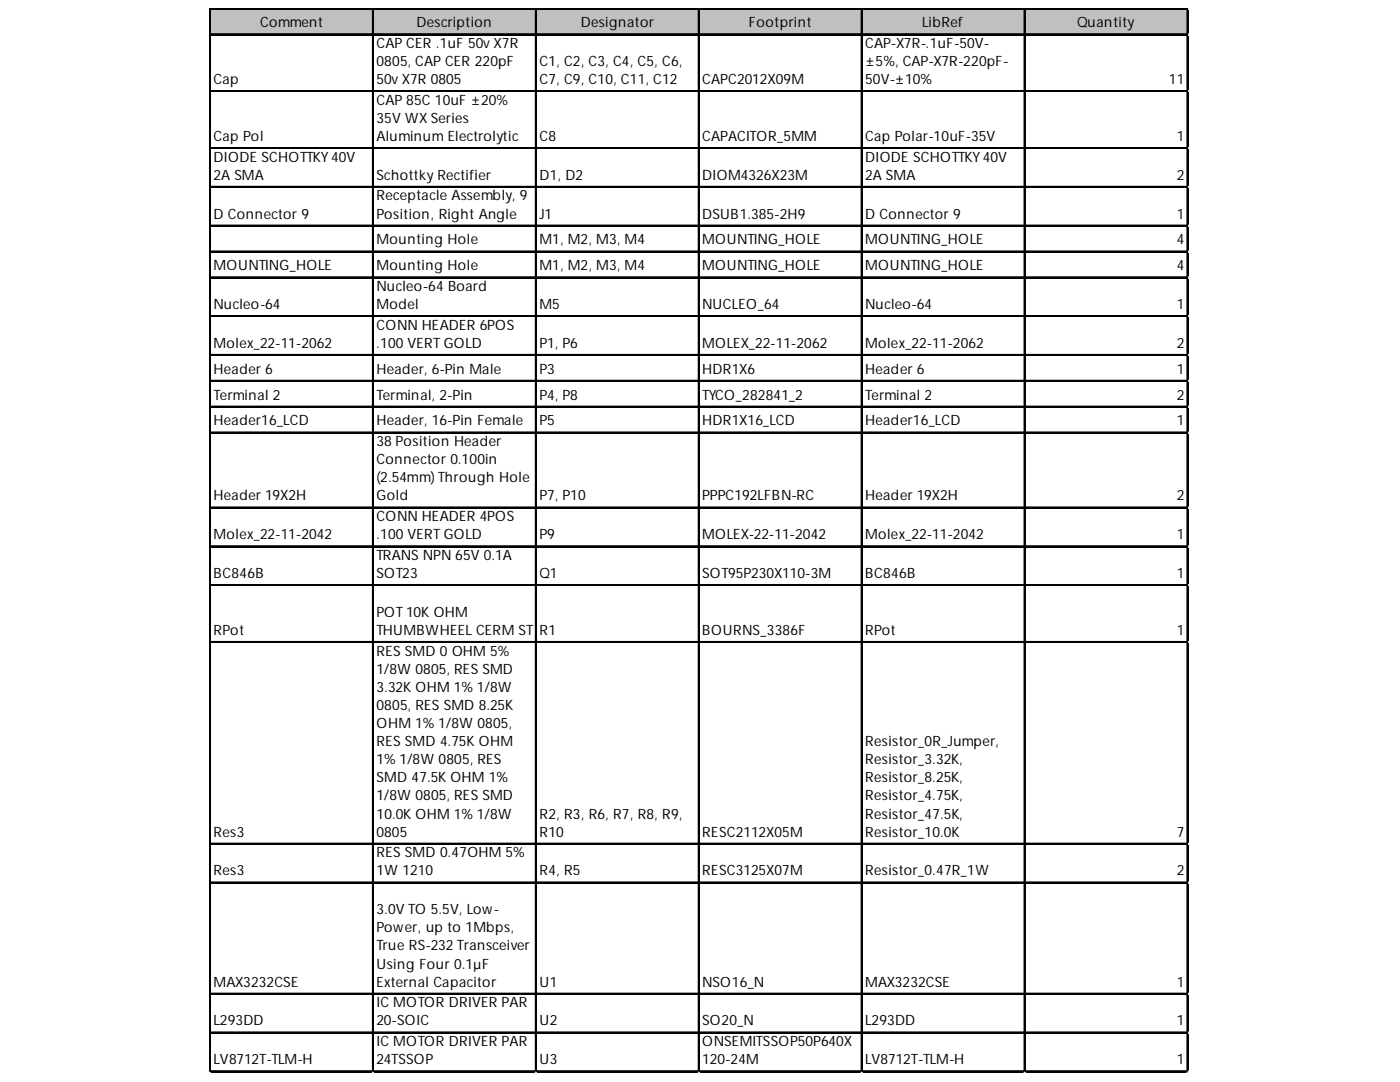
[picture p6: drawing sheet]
<svg xmlns="http://www.w3.org/2000/svg" width="279mm" height="216mm" viewBox="0 0 279 216" stroke-linecap="round" stroke-linejoin="round" font-family="sans-serif">
<defs><g id="words">
<g font-size="2.8">
<text x="51.9" y="5.4">Comment</text>
<text x="83.1" y="5.4">Description</text>
<text x="115.9" y="5.4">Designator</text>
<text x="149.4" y="5.4">Footprint</text>
<text x="184" y="5.4">LibRef</text>
<text x="215" y="5.4">Quantity</text>
<text x="75.1" y="9.6">CAP CER .1uF 50v X7R</text>
<text x="172.7" y="9.6">CAP-X7R-.1uF-50V-</text>
<text x="42.6" y="16.8">Cap</text>
<text x="75.1" y="13.2">0805, CAP CER 220pF</text>
<text x="75.1" y="16.8">50v X7R 0805</text>
<text x="107.6" y="13.2">C1, C2, C3, C4, C5, C6,</text>
<text x="107.6" y="16.8">C7, C9, C10, C11, C12</text>
<text x="140.1" y="16.8">CAPC2012X09M</text>
<text x="172.7" y="13.2">±5%, CAP-X7R-220pF-</text>
<text x="172.7" y="16.8">50V-±10%</text>
<text x="233.3" y="16.8">11</text>
<text x="75.1" y="20.9">CAP 85C 10uF ±20%</text>
<text x="42.6" y="28.1">Cap Pol</text>
<text x="75.1" y="24.5">35V WX Series</text>
<text x="75.1" y="28.1">Aluminum Electrolytic</text>
<text x="107.6" y="28.1">C8</text>
<text x="140.1" y="28.1">CAPACITOR_5MM</text>
<text x="172.7" y="28.1">Cap Polar-10uF-35V</text>
<text x="234.8" y="28.1">1</text>
<text x="42.6" y="32.3">DIODE SCHOTTKY 40V</text>
<text x="42.6" y="35.9">2A SMA</text>
<text x="75.1" y="35.9">Schottky Rectifier</text>
<text x="107.6" y="35.9">D1, D2</text>
<text x="140.1" y="35.9">DIOM4326X23M</text>
<text x="172.7" y="32.3">DIODE SCHOTTKY 40V</text>
<text x="172.7" y="35.9">2A SMA</text>
<text x="234.8" y="35.9">2</text>
<text x="75.1" y="40">Receptacle Assembly, 9</text>
<text x="42.6" y="43.6">D Connector 9</text>
<text x="75.1" y="43.6">Position, Right Angle</text>
<text x="107.6" y="43.6">J1</text>
<text x="140.1" y="43.6">DSUB1.385-2H9</text>
<text x="172.7" y="43.6">D Connector 9</text>
<text x="234.8" y="43.6">1</text>
<text x="42.6" y="53.9">MOUNTING_HOLE</text>
<text x="75.1" y="48.8">Mounting Hole</text>
<text x="75.1" y="53.9">Mounting Hole</text>
<text x="107.6" y="48.8">M1, M2, M3, M4</text>
<text x="107.6" y="53.9">M1, M2, M3, M4</text>
<text x="140.1" y="48.8">MOUNTING_HOLE</text>
<text x="140.1" y="53.9">MOUNTING_HOLE</text>
<text x="172.7" y="48.8">MOUNTING_HOLE</text>
<text x="172.7" y="53.9">MOUNTING_HOLE</text>
<text x="234.8" y="48.8">4</text>
<text x="234.8" y="53.9">4</text>
<text x="75.1" y="58.1">Nucleo-64 Board</text>
<text x="42.6" y="61.7">Nucleo-64</text>
<text x="75.1" y="61.7">Model</text>
<text x="75.1" y="65.8">CONN HEADER 6POS</text>
<text x="107.6" y="61.7">M5</text>
<text x="140.1" y="61.7">NUCLEO_64</text>
<text x="172.7" y="61.7">Nucleo-64</text>
<text x="234.8" y="61.7">1</text>
<text x="42.6" y="69.4">Molex_22-11-2062</text>
<text x="75.1" y="69.4">.100 VERT GOLD</text>
<text x="107.6" y="69.4">P1, P6</text>
<text x="140.1" y="69.4">MOLEX_22-11-2062</text>
<text x="172.7" y="69.4">Molex_22-11-2062</text>
<text x="234.8" y="69.4">2</text>
<text x="42.6" y="74.6">Header 6</text>
<text x="75.1" y="74.6">Header, 6-Pin Male</text>
<text x="107.6" y="74.6">P3</text>
<text x="140.1" y="74.6">HDR1X6</text>
<text x="172.7" y="74.6">Header 6</text>
<text x="234.8" y="74.6">1</text>
<text x="42.6" y="79.7">Terminal 2</text>
<text x="75.1" y="79.7">Terminal, 2-Pin</text>
<text x="107.6" y="79.7">P4, P8</text>
<text x="140.1" y="79.7">TYCO_282841_2</text>
<text x="172.7" y="79.7">Terminal 2</text>
<text x="234.8" y="79.7">2</text>
<text x="42.6" y="84.9">Header16_LCD</text>
<text x="75.1" y="84.9">Header, 16-Pin Female</text>
<text x="75.1" y="89">38 Position Header</text>
<text x="107.6" y="84.9">P5</text>
<text x="140.1" y="84.9">HDR1X16_LCD</text>
<text x="172.7" y="84.9">Header16_LCD</text>
<text x="234.8" y="84.9">1</text>
<text x="75.1" y="92.6">Connector 0.100in</text>
<text x="42.6" y="99.9">Header 19X2H</text>
<text x="75.1" y="96.3">(2.54mm) Through Hole</text>
<text x="75.1" y="99.9">Gold</text>
<text x="107.6" y="99.9">P7, P10</text>
<text x="140.1" y="99.9">PPPC192LFBN-RC</text>
<text x="172.7" y="99.9">Header 19X2H</text>
<text x="234.8" y="99.9">2</text>
<text x="42.6" y="107.6">Molex_22-11-2042</text>
<text x="75.1" y="104">CONN HEADER 4POS</text>
<text x="75.1" y="107.6">.100 VERT GOLD</text>
<text x="107.6" y="107.6">P9</text>
<text x="140.1" y="107.6">MOLEX-22-11-2042</text>
<text x="172.7" y="107.6">Molex_22-11-2042</text>
<text x="234.8" y="107.6">1</text>
<text x="75.1" y="111.7">TRANS NPN 65V 0.1A</text>
<text x="42.6" y="115.3">BC846B</text>
<text x="75.1" y="115.3">SOT23</text>
<text x="107.6" y="115.3">Q1</text>
<text x="140.1" y="115.3">SOT95P230X110-3M</text>
<text x="172.7" y="115.3">BC846B</text>
<text x="234.8" y="115.3">1</text>
<text x="75.1" y="123.1">POT 10K OHM</text>
<text x="42.6" y="126.7">RPot</text>
<text x="75.1" y="126.7">THUMBWHEEL CERM ST</text>
<text x="75.1" y="130.8">RES SMD 0 OHM 5%</text>
<text x="107.6" y="126.7">R1</text>
<text x="140.1" y="126.7">BOURNS_3386F</text>
<text x="172.7" y="126.7">RPot</text>
<text x="234.8" y="126.7">1</text>
<text x="75.1" y="134.4">1/8W 0805, RES SMD</text>
<text x="75.1" y="138">3.32K OHM 1% 1/8W</text>
<text x="75.1" y="141.7">0805, RES SMD 8.25K</text>
<text x="75.1" y="145.3">OHM 1% 1/8W 0805,</text>
<text x="75.1" y="148.9">RES SMD 4.75K OHM</text>
<text x="172.7" y="148.9">Resistor_0R_Jumper,</text>
<text x="75.1" y="152.5">1% 1/8W 0805, RES</text>
<text x="172.7" y="152.5">Resistor_3.32K,</text>
<text x="75.1" y="156.1">SMD 47.5K OHM 1%</text>
<text x="75.1" y="159.7">1/8W 0805, RES SMD</text>
<text x="172.7" y="156.1">Resistor_8.25K,</text>
<text x="172.7" y="159.7">Resistor_4.75K,</text>
<text x="42.6" y="166.9">Res3</text>
<text x="75.1" y="163.3">10.0K OHM 1% 1/8W</text>
<text x="75.1" y="166.9">0805</text>
<text x="107.6" y="163.3">R2, R3, R6, R7, R8, R9,</text>
<text x="107.6" y="166.9">R10</text>
<text x="140.1" y="166.9">RESC2112X05M</text>
<text x="172.7" y="163.3">Resistor_47.5K,</text>
<text x="172.7" y="166.9">Resistor_10.0K</text>
<text x="234.8" y="166.9">7</text>
<text x="75.1" y="171.1">RES SMD 0.47OHM 5%</text>
<text x="42.6" y="174.7">Res3</text>
<text x="75.1" y="174.7">1W 1210</text>
<text x="107.6" y="174.7">R4, R5</text>
<text x="140.1" y="174.7">RESC3125X07M</text>
<text x="172.7" y="174.7">Resistor_0.47R_1W</text>
<text x="234.8" y="174.7">2</text>
<text x="75.1" y="182.4">3.0V TO 5.5V, Low-</text>
<text x="75.1" y="186">Power, up to 1Mbps,</text>
<text x="75.1" y="189.6">True RS-232 Transceiver</text>
<text x="42.6" y="196.9">MAX3232CSE</text>
<text x="75.1" y="193.3">Using Four 0.1µF</text>
<text x="75.1" y="196.9">External Capacitor</text>
<text x="107.6" y="196.9">U1</text>
<text x="140.1" y="196.9">NSO16_N</text>
<text x="172.7" y="196.9">MAX3232CSE</text>
<text x="234.8" y="196.9">1</text>
<text x="75.1" y="201">IC MOTOR DRIVER PAR</text>
<text x="42.6" y="204.6">L293DD</text>
<text x="75.1" y="204.6">20-SOIC</text>
<text x="75.1" y="208.7">IC MOTOR DRIVER PAR</text>
<text x="107.6" y="204.6">U2</text>
<text x="140.1" y="204.6">SO20_N</text>
<text x="140.1" y="208.7">ONSEMITSSOP50P640X</text>
<text x="172.7" y="204.6">L293DD</text>
<text x="234.8" y="204.6">1</text>
<text x="42.6" y="212.4">LV8712T-TLM-H</text>
<text x="75.1" y="212.4">24TSSOP</text>
<text x="107.6" y="212.4">U3</text>
<text x="140.1" y="212.4">120-24M</text>
<text x="172.7" y="212.4">LV8712T-TLM-H</text>
<text x="234.8" y="212.4">1</text>
</g>
</g></defs>
<path d="M42 1.8h195.2v5.2h-195.2z" fill="#c0c0c0"/>
<g fill="none" stroke="#000" stroke-width=".26">
<path d="M41.8 1.6v212.3M42 1.6v212.3M42.1 1.6h195.1M42.1 1.7h195.1M42.1 6.8h195.1M42.1 6.9h195.1M42.1 18.1h195.1M42.1 18.2h195.1M74.4 1.9v212M74.5 1.9v212M106.9 1.9v212M107 1.9v212"/>
<path d="M139.4 1.9v212M139.5 1.9v212M171.9 1.9v212M172 1.9v212M204.4 1.9v212M204.5 1.9v212M236.9 1.9v212M237 1.9v212M42.1 29.5h195.1M42.1 29.6h195.1M42.1 37.2h195.1M42.1 37.3h195.1"/>
<path d="M42.1 44.9h195.1M42.1 45.1h195.1M42.1 50.1h195.1M42.1 50.2h195.1M42.1 55.3h195.1M42.1 55.4h195.1M42.1 63h195.1M42.1 63.1h195.1M42.1 70.7h195.1M42.1 70.9h195.1M42.1 75.9h195.1M42.1 76h195.1"/>
<path d="M42.1 81.1h195.1M42.1 81.2h195.1M42.1 86.2h195.1M42.1 86.4h195.1M42.1 101.2h195.1M42.1 101.3h195.1M42.1 108.9h195.1M42.1 109.1h195.1M42.1 116.7h195.1M42.1 116.8h195.1M42.1 128h195.1M42.1 128.1h195.1"/>
<path d="M42.1 168.3h195.1M42.1 168.4h195.1M42.1 176h195.1M42.1 176.1h195.1M42.1 198.2h195.1M42.1 198.3h195.1M42.1 205.9h195.1M42.1 206.1h195.1M42.1 213.7h195.1M42.1 213.8h195.1"/>
</g>
<path d="M41.8 213.9v.1" fill="none" stroke="#d4d4d4" stroke-width=".26"/>
<path d="M41.8 213.9l.3 .1z" fill="#d4d4d4"/>
<path d="M74.4 213.9v.1" fill="none" stroke="#d4d4d4" stroke-width=".26"/>
<path d="M74.4 213.9l.2 .1z" fill="#d4d4d4"/>
<path d="M106.9 213.9v.1" fill="none" stroke="#d4d4d4" stroke-width=".26"/>
<path d="M106.9 213.9l.2 .1z" fill="#d4d4d4"/>
<path d="M139.4 213.9v.1" fill="none" stroke="#d4d4d4" stroke-width=".26"/>
<path d="M139.4 213.9l.2 .1z" fill="#d4d4d4"/>
<path d="M171.9 213.9v.1" fill="none" stroke="#d4d4d4" stroke-width=".26"/>
<path d="M171.9 213.9l.2 .1z" fill="#d4d4d4"/>
<path d="M204.4 213.9v.1" fill="none" stroke="#d4d4d4" stroke-width=".26"/>
<path d="M204.4 213.9l.3 .1z" fill="#d4d4d4"/>
<path d="M236.9 213.9v.1" fill="none" stroke="#d4d4d4" stroke-width=".26"/>
<path d="M236.9 213.9l.3 .1z" fill="#d4d4d4"/>
<path d="M237.2 1.6h.1" fill="none" stroke="#d4d4d4" stroke-width=".26"/>
<path d="M237.2 1.6v.3z" fill="#d4d4d4"/>
<path d="M237.2 6.8h.1" fill="none" stroke="#d4d4d4" stroke-width=".26"/>
<path d="M237.2 6.8v.2z" fill="#d4d4d4"/>
<path d="M237.2 18.1h.1" fill="none" stroke="#d4d4d4" stroke-width=".26"/>
<path d="M237.2 18.1v.3z" fill="#d4d4d4"/>
<path d="M237.2 29.5h.1" fill="none" stroke="#d4d4d4" stroke-width=".26"/>
<path d="M237.2 29.5v.2z" fill="#d4d4d4"/>
<path d="M237.2 37.2h.1" fill="none" stroke="#d4d4d4" stroke-width=".26"/>
<path d="M237.2 37.2v.3z" fill="#d4d4d4"/>
<path d="M237.2 44.9h.1" fill="none" stroke="#d4d4d4" stroke-width=".26"/>
<path d="M237.2 44.9v.3z" fill="#d4d4d4"/>
<path d="M237.2 50.1h.1" fill="none" stroke="#d4d4d4" stroke-width=".26"/>
<path d="M237.2 50.1v.3z" fill="#d4d4d4"/>
<path d="M237.2 55.3h.1" fill="none" stroke="#d4d4d4" stroke-width=".26"/>
<path d="M237.2 55.3v.2z" fill="#d4d4d4"/>
<path d="M237.2 63h.1" fill="none" stroke="#d4d4d4" stroke-width=".26"/>
<path d="M237.2 63v.3z" fill="#d4d4d4"/>
<path d="M237.2 70.7h.1" fill="none" stroke="#d4d4d4" stroke-width=".26"/>
<path d="M237.2 70.7v.3z" fill="#d4d4d4"/>
<path d="M237.2 75.9h.1" fill="none" stroke="#d4d4d4" stroke-width=".26"/>
<path d="M237.2 75.9v.3z" fill="#d4d4d4"/>
<path d="M237.2 81.1h.1" fill="none" stroke="#d4d4d4" stroke-width=".26"/>
<path d="M237.2 81.1v.2z" fill="#d4d4d4"/>
<path d="M237.2 86.2h.1" fill="none" stroke="#d4d4d4" stroke-width=".26"/>
<path d="M237.2 86.2v.3z" fill="#d4d4d4"/>
<path d="M237.2 101.2h.1" fill="none" stroke="#d4d4d4" stroke-width=".26"/>
<path d="M237.2 101.2v.2z" fill="#d4d4d4"/>
<path d="M237.2 108.9h.1" fill="none" stroke="#d4d4d4" stroke-width=".26"/>
<path d="M237.2 108.9v.3z" fill="#d4d4d4"/>
<path d="M237.2 116.7h.1" fill="none" stroke="#d4d4d4" stroke-width=".26"/>
<path d="M237.2 116.7v.2z" fill="#d4d4d4"/>
<path d="M237.2 128h.1" fill="none" stroke="#d4d4d4" stroke-width=".26"/>
<path d="M237.2 128v.3z" fill="#d4d4d4"/>
<path d="M237.2 168.3h.1" fill="none" stroke="#d4d4d4" stroke-width=".26"/>
<path d="M237.2 168.3v.2z" fill="#d4d4d4"/>
<path d="M237.2 176h.1" fill="none" stroke="#d4d4d4" stroke-width=".26"/>
<path d="M237.2 176v.3z" fill="#d4d4d4"/>
<path d="M237.2 198.2h.1" fill="none" stroke="#d4d4d4" stroke-width=".26"/>
<path d="M237.2 198.2v.3z" fill="#d4d4d4"/>
<path d="M237.2 205.9h.1" fill="none" stroke="#d4d4d4" stroke-width=".26"/>
<path d="M237.2 205.9v.3z" fill="#d4d4d4"/>
<path d="M237.2 213.7h.1" fill="none" stroke="#d4d4d4" stroke-width=".26"/>
<path d="M237.2 213.7v.2z" fill="#d4d4d4"/>
<use href="#words"/>
</svg>
